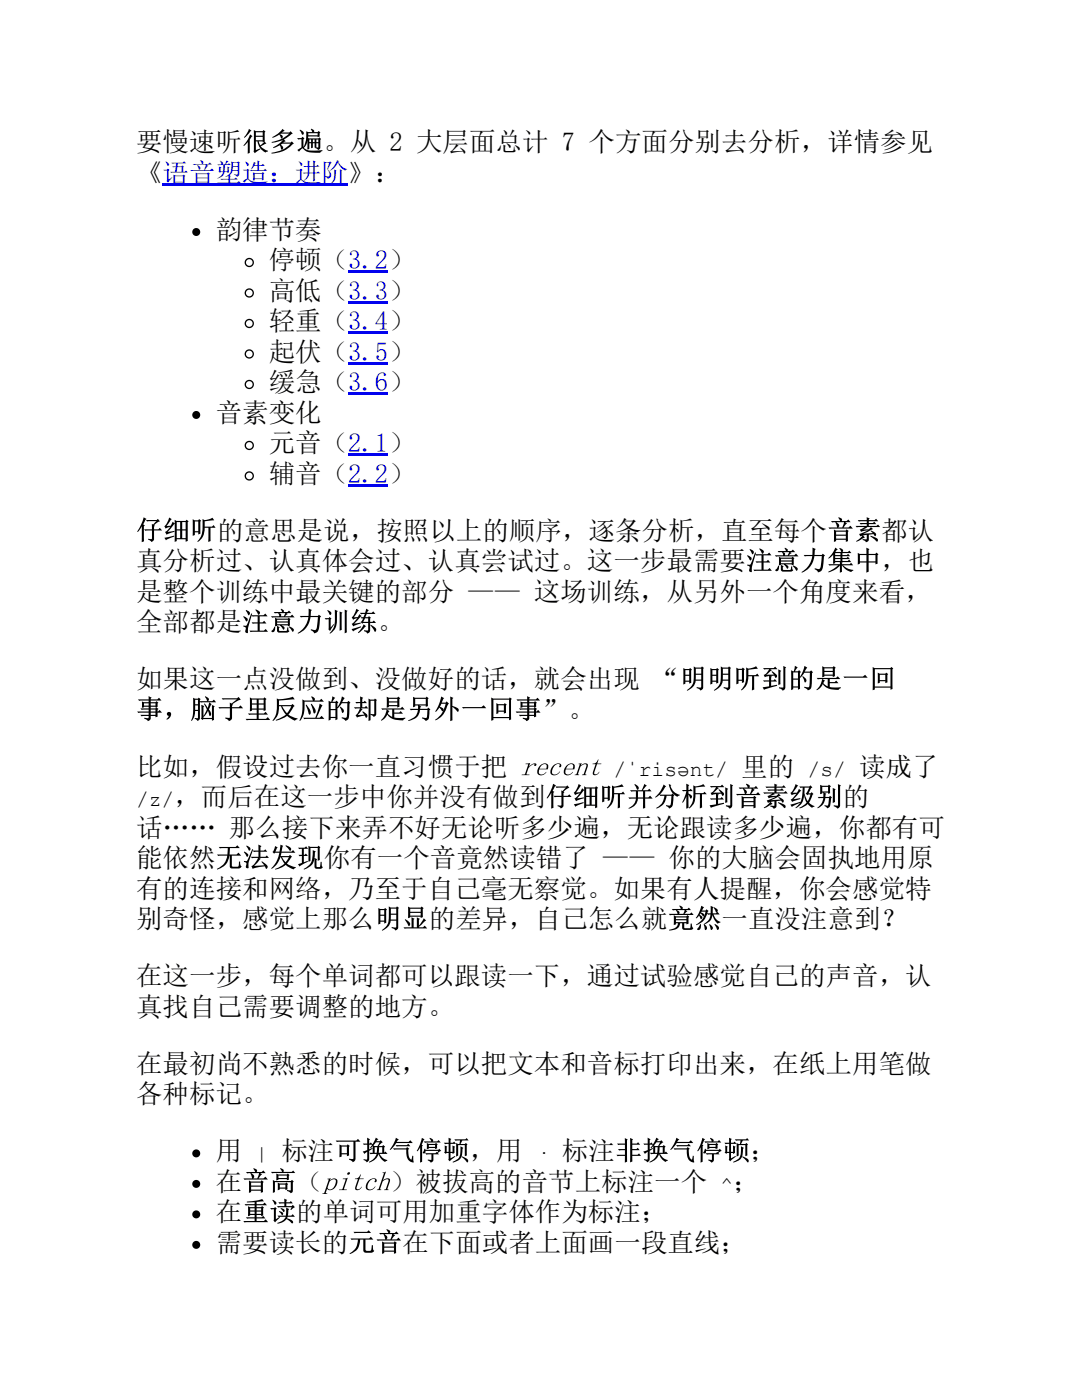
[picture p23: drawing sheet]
<svg xmlns="http://www.w3.org/2000/svg" width="216mm" height="279mm" viewBox="0 0 216 279" stroke-linecap="round" stroke-linejoin="round" font-family="sans-serif">
<defs><g id="words">
<g font-size="5.3">
<text x="27.2" y="30.2">要慢速听很多遍。从 2 大层面总计 7 个方面分别去分析，详情参见</text>
<text x="27.2" y="36.2">《语音塑造：进阶》：</text>
<text x="43" y="47.6">韵律节奏</text>
<text x="53.6" y="53.7">停顿（3.2）</text>
<text x="53.6" y="59.8">高低（3.3）</text>
<text x="53.6" y="65.9">轻重（3.4）</text>
<text x="53.6" y="72">起伏（3.5）</text>
<text x="53.6" y="78.1">缓急（3.6）</text>
<text x="43" y="84.1">音素变化</text>
<text x="53.6" y="90.2">元音（2.1）</text>
<text x="53.6" y="96.3">辅音（2.2）</text>
<text x="27.2" y="107.7">仔细听的意思是说，按照以上的顺序，逐条分析，直至每个音素都认</text>
<text x="27.2" y="113.8">真分析过、认真体会过、认真尝试过。这一步最需要注意力集中，也</text>
<text x="27.2" y="119.9">是整个训练中最关键的部分 —— 这场训练，从另外一个角度来看，</text>
<text x="27.2" y="125.9">全部都是注意力训练。</text>
<text x="27.2" y="137.3">如果这一点没做到、没做好的话，就会出现 “明明听到的是一回</text>
<text x="27.2" y="143.4">事，脑子里反应的却是另外一回事”。</text>
<text x="27.2" y="154.8">比如，假设过去你一直习惯于把 recent</text>
<text x="147.9" y="154.8">里的</text>
<text x="171.4" y="154.8">读成了</text>
<text x="34.8" y="160.9">，而后在这一步中你并没有做到仔细听并分析到音素级别的</text>
<text x="27.2" y="167">话…… 那么接下来弄不好无论听多少遍，无论跟读多少遍，你都有可</text>
<text x="27.2" y="173">能依然无法发现你有一个音竟然读错了 —— 你的大脑会固执地用原</text>
<text x="27.2" y="179.1">有的连接和网络，乃至于自己毫无察觉。如果有人提醒，你会感觉特</text>
<text x="27.2" y="185.2">别奇怪，感觉上那么明显的差异，自己怎么就竟然一直没注意到？</text>
<text x="27.2" y="196.6">在这一步，每个单词都可以跟读一下，通过试验感觉自己的声音，认</text>
<text x="27.2" y="202.7">真找自己需要调整的地方。</text>
<text x="27.2" y="214">在最初尚不熟悉的时候，可以把文本和音标打印出来，在纸上用笔做</text>
<text x="27.2" y="220.1">各种标记。</text>
<text x="43" y="231.5">用</text>
<text x="56.2" y="231.5">标注可换气停顿，用</text>
<text x="112.1" y="231.5">标注非换气停顿；</text>
<text x="43" y="237.6">在音高（pitch）被拔高的音节上标注一个</text>
<text x="146.3" y="237.6">；</text>
<text x="43" y="243.7">在重读的单词可用加重字体作为标注；</text>
<text x="43" y="249.8">需要读长的元音在下面或者上面画一段直线；</text>
</g>
<g font-size="4.2">
<text x="122.4" y="154.8">/ˈrisənt/</text>
<text x="161.1" y="154.8">/s/</text>
<text x="27.2" y="160.9">/z/</text>
<text x="51" y="231.5">|</text>
<text x="106.9" y="231.5">·</text>
<text x="143.8" y="237.6">^</text>
</g>
</g></defs>
<path d="M32.5 36.5h37v.5h-37z" fill="#00e"/>
<circle cx="39.2" cy="46.3" r=".79" fill="#000"/>
<circle cx="49.7" cy="52.4" r=".79" fill="none" stroke="#000" stroke-width=".26"/>
<path d="M69.5 54h7.9v.5h-7.9z" fill="#00e"/>
<circle cx="49.7" cy="58.5" r=".79" fill="none" stroke="#000" stroke-width=".26"/>
<path d="M69.5 60.1h7.9v.5h-7.9z" fill="#00e"/>
<circle cx="49.7" cy="64.6" r=".79" fill="none" stroke="#000" stroke-width=".26"/>
<path d="M69.5 66.1h7.9v.6h-7.9z" fill="#00e"/>
<circle cx="49.7" cy="70.6" r=".79" fill="none" stroke="#000" stroke-width=".26"/>
<path d="M69.5 72.2h7.9v.6h-7.9z" fill="#00e"/>
<circle cx="49.7" cy="76.7" r=".79" fill="none" stroke="#000" stroke-width=".26"/>
<path d="M69.5 78.3h7.9v.5h-7.9z" fill="#00e"/>
<circle cx="39.2" cy="82.8" r=".79" fill="#000"/>
<circle cx="49.7" cy="88.9" r=".79" fill="none" stroke="#000" stroke-width=".26"/>
<path d="M69.5 90.5h7.9v.5h-7.9z" fill="#00e"/>
<circle cx="49.7" cy="95" r=".79" fill="none" stroke="#000" stroke-width=".26"/>
<path d="M69.5 96.6h7.9v.5h-7.9z" fill="#00e"/>
<g fill="#000">
<circle cx="39.2" cy="230.2" r=".79"/>
<circle cx="39.2" cy="236.3" r=".79"/>
<circle cx="39.2" cy="248.4" r=".79"/>
<circle cx="39.2" cy="242.4" r=".79"/>
</g>
<use href="#words"/>
</svg>
